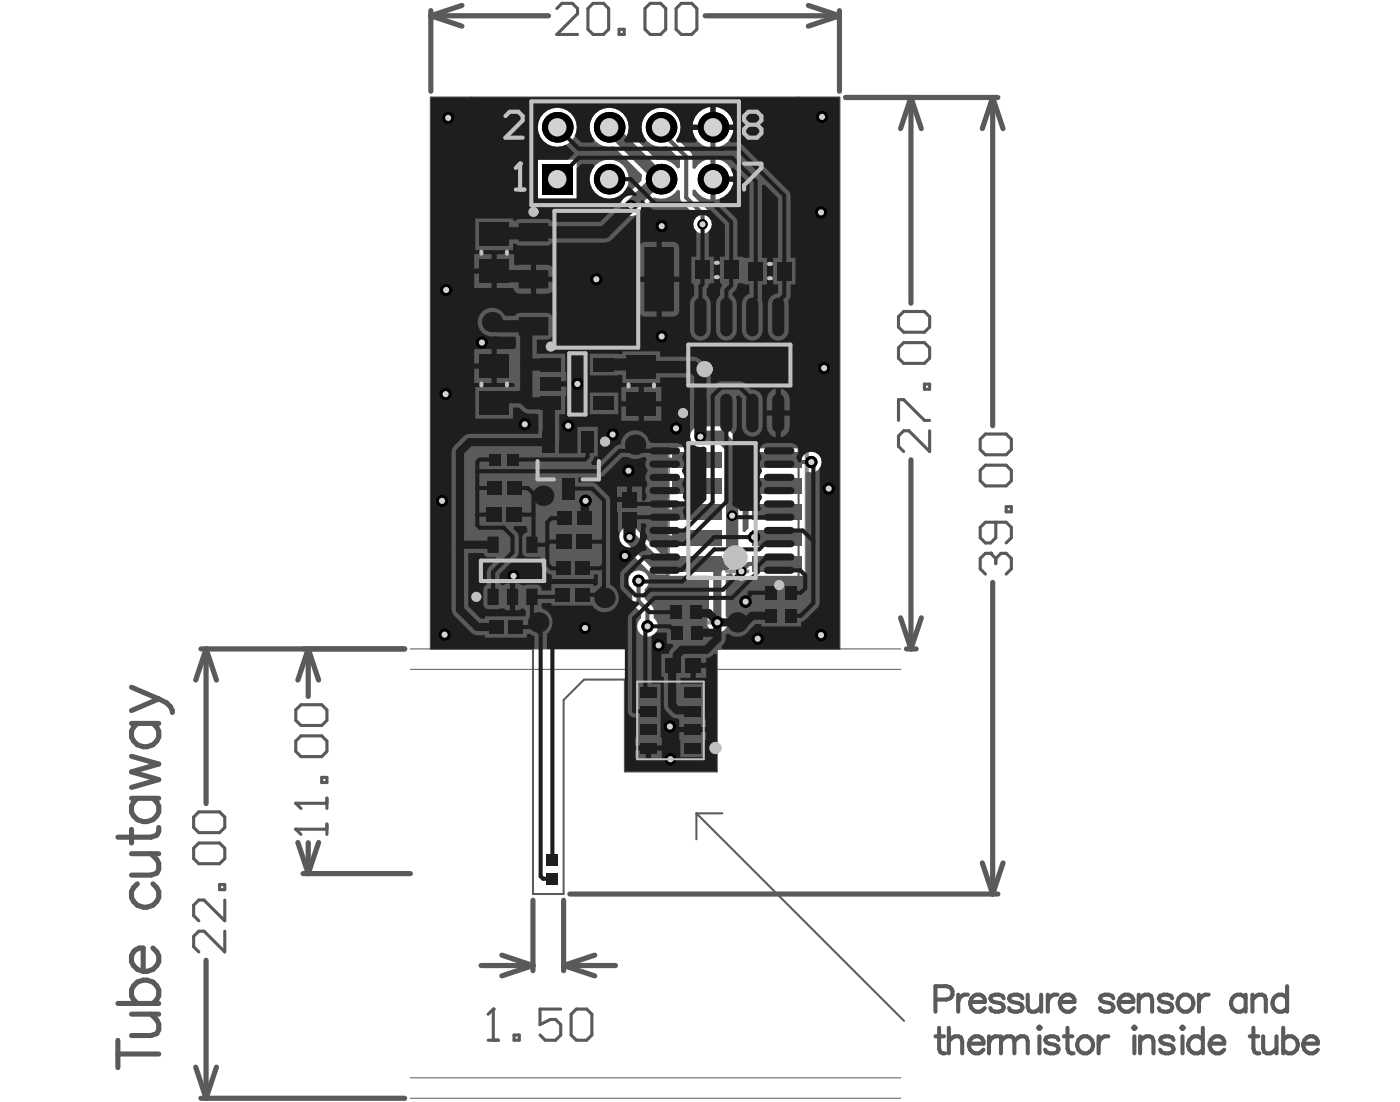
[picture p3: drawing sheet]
<svg xmlns="http://www.w3.org/2000/svg" width="228mm" height="180mm" viewBox="0 0 228 180" stroke-linecap="round" stroke-linejoin="round" font-family="sans-serif">
<g fill="none" stroke="#5a5a5a" stroke-width=".84">
<path d="M70.2 2.6l5.1 1.7M70.2 1.7v13.2M70.2 2.6h19.2M75.3 .9l-5.1 1.7M115 2.6h21.9M131.8 .9l5.1 1.7M136.9 2.6l-5.1 1.7M136.9 1.7v13.2M137.9 15.9h24.8M148.5 15.9l1.7 5.1M148.5 15.9l-1.7 5.1M148.5 15.9v33.5"/>
<path d="M161.8 15.9l1.7 5.1M161.8 15.9l-1.7 5.1M161.8 15.9v53.5M148.5 74.9v30.8M161.8 94.9v50.8M32.8 105.7h33.2M33.6 105.7v25.2M33.6 105.7l-1.7 5.1M33.6 105.7l1.7 5.1M50.3 105.7v7.8M50.3 105.7l1.6 5.1M50.3 105.7l-1.7 5.1"/>
<path d="M146.8 100.7l1.7 5M147.8 105.7h1.6M150.2 100.7l-1.7 5M48.6 137.3l1.7 5M50.3 137.3v5M51.9 137.3l-1.6 5M33.6 156.5v22.5M49.4 142.3h17.5M78.4 157.3h8.5M81.8 155.6l5.1 1.7M86.9 146.7v11.5M86.9 157.3l-5.1 1.7"/>
<path d="M91.9 146.7v11.5M91.9 157.3l5.1 1.7M91.9 157.3h8.4M92.9 145.7h69.8M97 155.6l-5.1 1.7M160.1 140.6l1.7 5.1M163.5 140.6l-1.7 5.1M31.9 173.9l1.7 5.1M32.8 179h33.2M35.3 173.9l-1.7 5.1"/>
</g>
<path d="M76.9 15.9v89.8M130.2 15.9v89.8M113.5 132.5v4.3M113.5 132.5h4.3M113.5 132.5l33.9 33.8" fill="none" stroke="#5a5a5a" stroke-width=".33"/>
<path d="M66.9 109.1h79.9M66.9 105.7h79.9M66.9 179h79.9M66.9 175.6h79.9" fill="none" stroke="#5a5a5a" stroke-width=".17"/>
<path d="M48.2 135.1h5.1M53.3 134.3v1.7" fill="none" stroke="#5a5a5a" stroke-width=".51"/>
<circle cx="48.2" cy="135.1" r=".25" fill="#5a5a5a"/>
<path d="M48.2 135.1l.9 .9M48.2 130.9h5.1M53.3 130v1.7" fill="none" stroke="#5a5a5a" stroke-width=".51"/>
<circle cx="48.2" cy="130.9" r=".25" fill="#5a5a5a"/>
<path d="M48.2 115.7l.9-.9h3.4l.8 .9v1.7l-.8 .8h-3.4l-.9-.8zM48.2 130.9l.9 .8M48.2 120.7l.9-.8h3.4l.8 .8v1.7l-.8 .9h-3.4l-.9-.9zM52.5 126.7h.8v.8h-.8zM79.6 169.5h1.7M80.4 164.4v5.1" fill="none" stroke="#5a5a5a" stroke-width=".51"/>
<circle cx="80.4" cy="164.4" r=".25" fill="#5a5a5a"/>
<path d="M147.3 50.8h3.4l.9 .8v1.7l-.9 .8h-3.4l-.8-.8v-1.7zM147.3 55.8h3.4l.9 .9v1.7l-.9 .8h-3.4l-.8-.8v-1.7zM146.5 68.5v-3.4h.8l3.4 3.4h.9M150.7 62.6h.9v.8h-.9zM151.6 70.2v3.4l-3.4-3.4h-.9l-.8 .8v1.7l.8 .9M161.5 90.2h-.8l-.9 .8v1.7l.9 .8M80.4 164.4l-.8 .9M83.8 168.6h.9v.9h-.9zM91.4 164.4h-3.4v2.6l1.7-.9h.9l.8 .9v1.6l-.8 .9h-1.7l-.9-.9M93.1 165.3l.9-.9h1.6l.9 .9v3.3l-.9 .9h-1.6l-.9-.9z" fill="none" stroke="#5a5a5a" stroke-width=".51"/>
<circle cx="161.5" cy="90.2" r=".25" fill="#5a5a5a"/>
<g fill="none" stroke="#5a5a5a" stroke-width=".51">
<path d="M90.8 1.4l.8-.9h1.7l.9 .9v.8l-3.4 3.4h3.4M95.9 1.4l.8-.9h1.7l.8 .9v3.4l-.8 .8h-1.7l-.8-.8zM100.9 4.8h.9v.8h-.9zM105.2 1.4l.8-.9h1.7l.8 .9v3.4l-.8 .8h-1.7l-.8-.8zM110.2 1.4l.9-.9h1.7l.8 .9v3.4l-.8 .8h-1.7l-.9-.8zM160.7 70.7h3.3l.9 .9v1.7l-.9 .8h-3.3l-.9-.8v-1.7zM160.7 75.8h3.3l.9 .8v1.7l-.9 .9h-3.3l-.9-.9v-1.7zM161.5 90.2l.8 .8M162.3 85.1v2.5l-.8 .9h-.8l-.9-.9v-1.7l.9-.8h3.3l.9 .8v1.7l-.9 .9M162.3 91v.9M162.3 91l.9-.8h.8l.9 .8v1.7l-.9 .8M164 82.6h.9v.8h-.9z"/>
<path d="M31.6 138.2l.8-.8h3.4l.8 .8v1.7l-.8 .8h-3.4l-.8-.8zM32.4 132.3h3.4l.8 .8v1.7l-.8 .9h-3.4l-.8-.9v-1.7zM35.8 144.1h.8v.9h-.8zM36.6 146.7v3.3l-3.3-3.3h-.9l-.8 .8v1.7l.8 .8M36.6 151.7v3.4l-3.3-3.4h-.9l-.8 .9v1.7l.8 .8"/>
</g>
<g fill="none" stroke="#5a5a5a" stroke-width=".66">
<path d="M152.5 162.9h1.8a1.09 1.09 0 0 0 1-1.1 1.09 1.09 0 0 0-1-1.1h-1.8v4.1M152.5 168.9h1.4M153.1 167.5v3.3l.2 .6 .4 .2h.4M154.7 169.7l.6-.6 .4-.2h.6l.4 .2 .2 .6v1.9M154.7 167.5v4.1M156.2 162.1v2.7M157.8 162.1a1.34 1.34 0 0 0-1.6 1.2M158 170.1a1.31 1.31 0 0 0 .7 1.4 1.31 1.31 0 0 0 1.6-.5M158.2 169.5a1.15 1.15 0 0 1 1.3-.7 1.15 1.15 0 0 1 .8 1.3h-2.3zM158.2 163.3a1.31 1.31 0 0 0 .8 1.4 1.31 1.31 0 0 0 1.6-.4M158.4 162.7a1.15 1.15 0 0 1 1.3-.6 1.15 1.15 0 0 1 .9 1.2h-2.4zM161.2 168.9v2.7"/>
<path d="M162.8 168.9a1.34 1.34 0 0 0-1.6 1.2M163.2 169.7l.6-.6 .4-.2h.6l.4 .2 .2 .6M163.2 168.9v2.7M163.6 162.7l-.2-.4-.6-.2h-.6l-.5 .2-.2 .4 .2 .4 1.7 .6 .2 .6-.2 .4-.6 .1h-.6l-.5-.1-.2-.4M165.4 169.7l.6-.6 .4-.2h.6l.4 .2 .2 .6v1.9M165.4 169.7v1.9M166.7 162.7l-.2-.4-.6-.2h-.6l-.6 .2-.2 .4 .2 .4 1.8 .6 .2 .6-.2 .4-.6 .1h-.6l-.6-.1-.2-.4M167.6 162.1v2l.2 .6 .4 .1h.5l.4-.1 .6-.6M169.5 167.3l.2 .2-.2 .2-.2-.2zM169.5 168.9v2.7M169.7 162.1v2.7M170.8 162.1v2.7"/>
<path d="M172.4 162.1a1.34 1.34 0 0 0-1.6 1.2M172.6 169.5l-.2-.4-.6-.2h-.6l-.6 .2-.2 .4 .2 .4 .4 .2 1 .1 .4 .2 .2 .4-.2 .6-.6 .2h-.6l-.6-.2-.2-.4M172.8 163.3a1.31 1.31 0 0 0 .8 1.4 1.31 1.31 0 0 0 1.6-.4M173 162.7a1.15 1.15 0 0 1 1.3-.6 1.15 1.15 0 0 1 .9 1.2h-2.4zM173.4 168.9h1.4M174 167.5v3.3l.2 .6 .4 .2h.4M175.8 169.5a1.35 1.35 0 0 1 1.9-.4 1.35 1.35 0 0 1 .3 1.9 1.35 1.35 0 0 1-1.9 .4 1.35 1.35 0 0 1-.3-1.9zM179.1 168.9v2.7M180.7 168.9a1.34 1.34 0 0 0-1.6 1.2M181.5 162.7l-.2-.4-.6-.2h-.6l-.6 .2-.2 .4 .2 .4 1.8 .6 .2 .6-.2 .4-.6 .1h-.6l-.6-.1-.2-.4M182.4 163.3a1.31 1.31 0 0 0 .8 1.4 1.31 1.31 0 0 0 1.6-.4M182.6 162.7a1.15 1.15 0 0 1 1.3-.6 1.15 1.15 0 0 1 .9 1.2h-2.4z"/>
<path d="M184.7 167.5l.2-.2 .2 .2-.2 .2zM184.9 168.9v2.7M185.7 162.9l.6-.6 .3-.2h.6l.4 .2 .2 .6v1.9M185.7 162.1v2.7M185.9 169.7l.6-.6 .4-.2h.6l.4 .2 .2 .6v1.9M185.9 168.9v2.7M191.1 162.7l-.2-.4-.6-.2h-.6l-.6 .2-.2 .4 .2 .4 1.8 .6 .2 .6-.2 .4-.6 .1h-.6l-.6-.1-.2-.4M191.3 169.5l-.2-.4-.6-.2h-.6l-.6 .2-.2 .4 .2 .4 .4 .2 1.4 .3 .2 .4-.2 .6-.6 .2h-.6l-.6-.2-.2-.4M192.2 162.7a1.35 1.35 0 0 1 1.9-.4 1.35 1.35 0 0 1 .3 2 1.35 1.35 0 0 1-1.9 .3 1.35 1.35 0 0 1-.3-1.9zM192.8 167.3l.2 .2-.2 .2-.2-.2zM192.8 168.9v2.7M195.5 162.1v2.7"/>
<path d="M196.1 169.5a1.35 1.35 0 0 0-1.9-.4 1.35 1.35 0 0 0-.3 1.9 1.26 1.26 0 0 0 2.2 0M196.1 167.5v4.1M197.1 162.1a1.34 1.34 0 0 0-1.6 1.2M197.2 170.1a1.31 1.31 0 0 0 .8 1.4 1.31 1.31 0 0 0 1.6-.5M197.4 169.5a1.15 1.15 0 0 1 1.3-.7 1.15 1.15 0 0 1 .9 1.3h-2.4zM203.1 162.7a1.35 1.35 0 0 0-1.9-.4 1.35 1.35 0 0 0-.3 2 1.26 1.26 0 0 0 2.2 0M203.1 162.1v2.7M203.8 168.9h1.3M204.2 162.9l.6-.6 .4-.2h.6l.4 .2 .2 .6v1.9M204.2 162.1v2.7M204.3 167.5v3.3l.2 .6 .4 .2h.4M205.9 168.9v1.9l.2 .6 .4 .2h.6l.4-.2 .6-.6"/>
<path d="M208.1 168.9v2.7M209.2 169.5a1.35 1.35 0 0 1 1.9-.4 1.35 1.35 0 0 1 .3 1.9 1.26 1.26 0 0 1-2.2 0M209.2 167.5v4.1M209.8 162.7a1.35 1.35 0 0 0-1.9-.4 1.35 1.35 0 0 0-.2 2 1.26 1.26 0 0 0 2.1 0M209.8 160.7v4.1M212.5 170.1a1.31 1.31 0 0 0 .8 1.4 1.31 1.31 0 0 0 1.6-.5M213.1 169.1a1.1 1.1 0 0 1 1.2-.1 1.1 1.1 0 0 1 .6 1.1h-2.4l.2-.6z"/>
</g>
<g fill="none" stroke="#5a5a5a" stroke-width=".83">
<path d="M21.4 117.9h4.5M21.4 112l4.5 1.9M22.4 117.9a2.08 2.08 0 0 0-.8 2.6 2.08 2.08 0 0 0 2.4 1.2 2.04 2.04 0 0 0 1.9-1.6 2.04 2.04 0 0 0-1-2.2M25.9 113.9l-4.5 1.9M25.9 113.9a2.56 2.56 0 0 1 2.2 2.2M21.4 135.1v2.3M21.4 139.1h4.5M21.4 130.1h4.5M21.4 123.2l4.5 1.3-4.5 1.3 4.5 1.2-4.5 1.3M22.4 130.1a2.08 2.08 0 0 0-.8 2.6 2.08 2.08 0 0 0 2.4 1.2 2.04 2.04 0 0 0 1.9-1.6 2.04 2.04 0 0 0-1-2.2M24.6 139.1l1 1 .3 .6v.9l-.3 .7-1 .3h-3.2M25.9 134.8v.7l-.3 .6-1 .3h-5.4"/>
<path d="M21.8 155.1l.3-.3 .6-.3h.6v3.8a2.07 2.07 0 0 1-1.5-3.2zM22.4 144a2.08 2.08 0 0 0-.8 2.6 2.08 2.08 0 0 0 2.4 1.2 2.04 2.04 0 0 0 1.9-1.5 2.04 2.04 0 0 0-1-2.3M24.9 154.5a2.08 2.08 0 0 1 .9 2.6 2.08 2.08 0 0 1-2.5 1.2M19.2 171.7h6.7M19.2 169.5v4.5M19.2 163.5h6.7M21.4 165.3h4.5M22.4 163.5a2.08 2.08 0 0 1-.8-2.6 2.08 2.08 0 0 1 2.4-1.2 2.04 2.04 0 0 1 1.9 1.6 2.04 2.04 0 0 1-1 2.2M24.6 165.3l1 .9 .3 .6v1l-.3 .6-1 .3h-3.2"/>
</g>
<path d="M70.2 15.9h66.7v89.8h-20v20h-15v-15h-6.7l-3.3 3.4v31.6h-5v-40h-16.7z" fill="none" stroke="#5a5a5a" stroke-width=".33"/>
<g fill="#d2d2d2">
<circle cx="117" cy="101.4" r=".5"/>
<circle cx="78.6" cy="55.8" r=".5"/>
<circle cx="85.6" cy="69.1" r=".5"/>
<circle cx="99.9" cy="70.8" r=".5"/>
<circle cx="110.2" cy="69.8" r=".5"/>
<circle cx="92.6" cy="69.4" r=".5"/>
<circle cx="114.2" cy="71.2" r=".5"/>
<circle cx="97.2" cy="45.5" r=".5"/>
<circle cx="107.9" cy="54.8" r=".5"/>
<circle cx="107.9" cy="36.9" r=".5"/>
<circle cx="114.5" cy="36.5" r=".5"/>
<circle cx="102.9" cy="33.5" r=".5"/>
<circle cx="119.4" cy="84" r=".5"/>
<circle cx="105.6" cy="102.1" r=".5"/>
<circle cx="104.1" cy="94.6" r=".5"/>
<circle cx="120.9" cy="93.1" r=".5"/>
<circle cx="121.6" cy="98" r=".5"/>
<circle cx="107.4" cy="105.2" r=".5"/>
<circle cx="109.2" cy="118.4" r=".5"/>
<circle cx="109.3" cy="123.7" r=".5"/>
<circle cx="123.5" cy="104.1" r=".5"/>
<circle cx="133.9" cy="103.5" r=".5"/>
<circle cx="135.1" cy="79.6" r=".5"/>
<circle cx="134.4" cy="60" r=".5"/>
<circle cx="133.9" cy="34.6" r=".5"/>
<circle cx="134" cy="19" r=".5"/>
<circle cx="73.1" cy="19.2" r=".5"/>
<circle cx="72.7" cy="47.3" r=".5"/>
<circle cx="72.7" cy="64.2" r=".5"/>
<circle cx="72.1" cy="81.6" r=".5"/>
<circle cx="72.5" cy="103.4" r=".5"/>
<circle cx="122.9" cy="87.5" r=".5"/>
<circle cx="94.1" cy="62.6" r=".5"/>
<circle cx="102.6" cy="87.5" r=".5"/>
<circle cx="95.4" cy="102.3" r=".5"/>
<circle cx="101.9" cy="90.6" r=".5"/>
<circle cx="102.5" cy="76.7" r=".5"/>
<circle cx="83.7" cy="93.8" r=".5"/>
<circle cx="95.5" cy="81.6" r=".5"/>
<circle cx="132.3" cy="75.3" r=".5"/>
</g>
<g fill="none" stroke="#8c8c8c" stroke-width=".66">
<path d="M83.5 40v5M88.8 40v5M79.9 42.1a1.5 1.5 0 0 1 1.6-.4 1.5 1.5 0 0 1 1 1.4h-2.9v-.5zM81 47.6h2.4l.2 2.1a1.78 1.78 0 0 0-2.6 0 1.78 1.78 0 0 0 .3 2.6 2.03 2.03 0 0 0 2.3-.2l.3-.5M82.5 43.1a1.57 1.57 0 0 1-1 1.7 1.57 1.57 0 0 1-1.9-.5M84.8 41.6v3.4M85.7 47.8a1.62 1.62 0 0 1 2.4 .7 4.1 4.1 0 0 1-.5 3.8 1.62 1.62 0 0 1-2.4-.7 4.1 4.1 0 0 1 .5-3.8zM87.4 41.6v2.4l-.2 .7-.5 .3h-.7l-.5-.3-.7-.7M88.8 42.4a1.62 1.62 0 0 1 2.3-.4 1.62 1.62 0 0 1 .3 2.3 1.51 1.51 0 0 1-2.6 0M89.8 50.4h4.3M93.4 41.9a1.67 1.67 0 0 1 2.4 .9 1.67 1.67 0 0 1-1.2 2.2 1.69 1.69 0 0 1-1.8-1.1 1.69 1.69 0 0 1 .6-2zM95 50.9h3.5l-2.3-3.3v5"/>
<path d="M96.3 55.9l.5-.5 .7-.2h1.7v4.9h-1.7a2.09 2.09 0 0 1-1.6-1.9v-1.1zM97.2 45v-5l1.9 5 2-5v5M100 56.8l1.4 3.3 1.5-3.3M100.4 47.8a1.62 1.62 0 0 1 2.4 .7 4.1 4.1 0 0 1-.5 3.8 1.62 1.62 0 0 1-2.4-.7 4.1 4.1 0 0 1 .5-3.8zM104.2 57.3a1.5 1.5 0 0 1 1.6-.4 1.5 1.5 0 0 1 1 1.3h-2.9v-.4zM104.5 50.4h4.2M105.4 41.6a1.61 1.61 0 0 1 1.9 1.5M106.8 58.2a1.57 1.57 0 0 1-1 1.8 1.57 1.57 0 0 1-1.9-.6M107.3 41.6v3.4M109.1 41.9a1.67 1.67 0 0 1 2.4 .9 1.67 1.67 0 0 1-1.2 2.2 1.69 1.69 0 0 1-1.8-1.1 1.69 1.69 0 0 1 .6-2zM109.6 57.5l-1.7 2.6M110.6 47.8a1.62 1.62 0 0 1 2.4 .7 4.1 4.1 0 0 1-.5 3.8 1.62 1.62 0 0 1-2.4-.7 4.1 4.1 0 0 1 .5-3.8z"/>
<path d="M111.2 57.5h-2.1l-.7-.2a1.15 1.15 0 0 1 0-1.9l.7-.2h2.1v4.9M112.6 42.4l.2-.5 .7-.3h.7l.7 .3 .3 .5-.3 .4-2.1 .7-.2 .8 .2 .4 .7 .3h.7l.7-.3 .3-.4M117.4 48.8a1.24 1.24 0 0 0-.9-1.2h-1a1.22 1.22 0 0 0-.7 1.9l.5 .7 2.3 2.4h-3.3M119.1 42.6l-.7-.7-.5-.3h-.7l-.5 .3-.2 .7v2.4M119.1 41.6v3.4M119.5 47.8a1.62 1.62 0 0 1 2.4 .7 4.1 4.1 0 0 1-.5 3.8 1.62 1.62 0 0 1-2.4-.7 4.1 4.1 0 0 1 .5-3.8zM120.4 42.1a1.5 1.5 0 0 1 1.6-.4 1.5 1.5 0 0 1 1 1.4h-2.8v-.5zM123 43.1a1.57 1.57 0 0 1-.9 1.7 1.57 1.57 0 0 1-1.9-.5M124.1 40.7a2.19 2.19 0 0 1 3.4 0 1.27 1.27 0 0 1-1 1.4l-1.4 .5a1.35 1.35 0 0 0-1 1.7 2.2 2.2 0 0 0 3.4 0M126.3 48.8a1.24 1.24 0 0 0-1-1.2h-.9a1.22 1.22 0 0 0-.7 1.9l.5 .7 2.3 2.4h-3.3M108.9 65.5h22.6v35.9h-22.6zM118.5 73.8h3.4"/>
<path d="M118.5 93.1h3.4"/>
</g>
<circle cx="113.5" cy="95.1" r=".42" fill="none" stroke="#8c8c8c" stroke-width=".83"/>
<path d="M70.2 15.9h66.7v89.8h-20v20h-15v-20h-31.7zM116.7 17.4v2.9h2.9a3.2 3.2 0 0 0-2.9-2.9zM113.9 18.4l-.6 .7-.4 1.2h2.9v-2.9l-1.2 .4zM87.7 20.7a3.2 3.2 0 0 0 6.3 0 3.2 3.2 0 0 0-6.3 0zM116.7 21.2v2.9a3.2 3.2 0 0 0 2.9-2.9zM112.9 21.2a3.2 3.2 0 0 0 2.9 2.9v-2.9zM97.1 18.5a3.2 3.2 0 0 0-.6 3.8 3.2 3.2 0 0 0 3.5 1.5l4.7 4.7-.1 .9-2.9 2.9a1.7 1.7 0 0 0 0 2.4 1.7 1.7 0 0 0 2.4 0l2.6-2.5a3.1 3.1 0 0 0 3.7-1.3l.5 .2v1.5l2.4 2.5 .2 .4a1.52 1.52 0 0 0 0 2.1 1.52 1.52 0 0 0 2.1 0 1.52 1.52 0 0 0 0-2.2l-.1-.9-.2-.4-2.4-2.3v-.8l.4-.1a3.3 3.3 0 0 0 2.5 1.6v-6.6a3.2 3.2 0 0 0-2.5 1.6l-.4-.1-.1-2.3-2.4-2.5a3.2 3.2 0 0 0-1.7-4.9 3.2 3.2 0 0 0-4.1 3 3.2 3.2 0 0 0 4.1 3.1l2.2 2.2v1.3l-.5 .2a3.1 3.1 0 0 0-3.3-1.4l-4.7-4.7a3.2 3.2 0 0 0-1.5-3.5 3.2 3.2 0 0 0-3.8 .6zM116.7 25.9v2.9h2.9a3.2 3.2 0 0 0-2.9-2.9zM87.7 26v6.4h6.3v-6.4zM96.1 29.2a3.2 3.2 0 0 0 6.4 0 3.2 3.2 0 0 0-6.4 0zM116.7 29.6v2.9a3.2 3.2 0 0 0 2.9-2.9zM108.9 72.9v1.7h4.8v.8h-4.8v1.7l.1 .2v3.7l-.1 .3v1.7h4.8v.9h-4.8v3.3h4.8v.9h-4.8v2.1h-1.2l-3.9-3.9a1.7 1.7 0 0 0-2.4 0 1.7 1.7 0 0 0 0 2.4l4.4 4.4 .6 .4 .6 .1h2v.2h6.6v6.7a1.68 1.68 0 0 0 1.4 2.6 1.68 1.68 0 0 0 1.3-2.6v-6.7l.1-.2 .6-.2 .4 .1a1.49 1.49 0 0 0 1.3 1.1 1.49 1.49 0 0 0 1.5-.8h9.2v-16.9h.4a1.68 1.68 0 0 0 2.2-1.6 1.68 1.68 0 0 0-2.2-1.6l-.4-.3v-.3h-9.4v13l-.5 .6-.4-.1v-13.6l-.2-.6-.3-.6-1.9-1.8-.6-.4-.6-.1h-3.3a1.68 1.68 0 0 0-1.6 1.1 1.68 1.68 0 0 0 .5 1.9l-.1 .4zM102.9 93.4a1.66 1.66 0 0 0 .2 2.6l.1 2.4 1.3 1.4v1a1.68 1.68 0 0 0-.2 2.4 1.68 1.68 0 0 0 2.5 0 1.68 1.68 0 0 0-.2-2.5l-.1-1.7-1.4-1.4v-1.6a1.68 1.68 0 0 0 .3-2.5 1.68 1.68 0 0 0-2.5-.1z" fill="#5a5a5a"/>
<path d="M107.8 20.7v.7l4.1 4.1v6.7l2.6 2.7v1.6M126.7 75l.3 .3h5.3M104.1 94.6v3.4l1.4 1.4 .1 2.7M122.9 87.5h3.6M126.5 87.5h.1M126.5 87.5l.2 .2M126.7 91.9h-4.6l-1.2 1.2" fill="none" stroke="#5a5a5a" stroke-width=".66"/>
<path d="M99.3 20.7l8.5 8.5h-.6l-4.3 4.3M114.2 71.2h3.3l1.9 1.8v17.8l-1.2 1.1h-11.2l-4.4-4.4M113.7 91.9h.1" fill="none" stroke="#5a5a5a" stroke-width="2"/>
<path d="M116.4 91.9l.6 .6v8.8" fill="none" stroke="#5a5a5a" stroke-width="1.3"/>
<circle cx="117" cy="101.4" r="1" fill="#000"/>
<circle cx="117" cy="101.4" r=".5" fill="#d2d2d2"/>
<circle cx="78.6" cy="55.8" r="1" fill="#000"/>
<circle cx="78.6" cy="55.8" r=".5" fill="#d2d2d2"/>
<circle cx="85.6" cy="69.1" r="1" fill="#000"/>
<circle cx="85.6" cy="69.1" r=".5" fill="#d2d2d2"/>
<circle cx="99.9" cy="70.8" r="1" fill="#000"/>
<circle cx="99.9" cy="70.8" r=".5" fill="#d2d2d2"/>
<circle cx="110.2" cy="69.8" r="1" fill="#000"/>
<circle cx="110.2" cy="69.8" r=".5" fill="#d2d2d2"/>
<circle cx="92.6" cy="69.4" r="1" fill="#000"/>
<circle cx="92.6" cy="69.4" r=".5" fill="#d2d2d2"/>
<circle cx="114.2" cy="71.2" r=".83" fill="#000"/>
<circle cx="114.2" cy="71.2" r=".5" fill="#d2d2d2"/>
<circle cx="97.2" cy="45.5" r="1" fill="#000"/>
<circle cx="97.2" cy="45.5" r=".5" fill="#d2d2d2"/>
<circle cx="107.9" cy="54.8" r="1" fill="#000"/>
<circle cx="107.9" cy="54.8" r=".5" fill="#d2d2d2"/>
<circle cx="107.9" cy="36.9" r="1" fill="#000"/>
<circle cx="107.9" cy="36.9" r=".5" fill="#d2d2d2"/>
<circle cx="114.5" cy="36.5" r=".83" fill="#000"/>
<circle cx="114.5" cy="36.5" r=".5" fill="#d2d2d2"/>
<circle cx="102.9" cy="33.5" r=".83" fill="#000"/>
<circle cx="102.9" cy="33.5" r=".5" fill="#d2d2d2"/>
<circle cx="119.4" cy="84" r=".83" fill="#000"/>
<circle cx="119.4" cy="84" r=".5" fill="#d2d2d2"/>
<circle cx="105.6" cy="102.1" r="1" fill="#000"/>
<circle cx="105.6" cy="102.1" r=".5" fill="#d2d2d2"/>
<circle cx="104.1" cy="94.6" r="1" fill="#000"/>
<circle cx="104.1" cy="94.6" r=".5" fill="#d2d2d2"/>
<circle cx="120.9" cy="93.1" r=".83" fill="#000"/>
<circle cx="120.9" cy="93.1" r=".5" fill="#d2d2d2"/>
<circle cx="121.6" cy="98" r="1" fill="#000"/>
<circle cx="121.6" cy="98" r=".5" fill="#d2d2d2"/>
<circle cx="107.4" cy="105.2" r="1" fill="#000"/>
<circle cx="107.4" cy="105.2" r=".5" fill="#d2d2d2"/>
<circle cx="109.2" cy="118.4" r="1" fill="#000"/>
<circle cx="109.2" cy="118.4" r=".5" fill="#d2d2d2"/>
<circle cx="109.3" cy="123.7" r="1" fill="#000"/>
<circle cx="109.3" cy="123.7" r=".5" fill="#d2d2d2"/>
<circle cx="123.5" cy="104.1" r="1" fill="#000"/>
<circle cx="123.5" cy="104.1" r=".5" fill="#d2d2d2"/>
<circle cx="133.9" cy="103.5" r="1" fill="#000"/>
<circle cx="133.9" cy="103.5" r=".5" fill="#d2d2d2"/>
<circle cx="135.1" cy="79.6" r="1" fill="#000"/>
<circle cx="135.1" cy="79.6" r=".5" fill="#d2d2d2"/>
<circle cx="134.4" cy="60" r="1" fill="#000"/>
<circle cx="134.4" cy="60" r=".5" fill="#d2d2d2"/>
<circle cx="133.9" cy="34.6" r="1" fill="#000"/>
<circle cx="133.9" cy="34.6" r=".5" fill="#d2d2d2"/>
<circle cx="134" cy="19" r="1" fill="#000"/>
<circle cx="134" cy="19" r=".5" fill="#d2d2d2"/>
<circle cx="73.1" cy="19.2" r="1" fill="#000"/>
<circle cx="73.1" cy="19.2" r=".5" fill="#d2d2d2"/>
<circle cx="72.7" cy="47.3" r="1" fill="#000"/>
<circle cx="72.7" cy="47.3" r=".5" fill="#d2d2d2"/>
<circle cx="72.7" cy="64.2" r="1" fill="#000"/>
<circle cx="72.7" cy="64.2" r=".5" fill="#d2d2d2"/>
<circle cx="72.1" cy="81.6" r="1" fill="#000"/>
<circle cx="72.1" cy="81.6" r=".5" fill="#d2d2d2"/>
<circle cx="72.5" cy="103.4" r="1" fill="#000"/>
<circle cx="72.5" cy="103.4" r=".5" fill="#d2d2d2"/>
<circle cx="122.9" cy="87.5" r="1" fill="#000"/>
<circle cx="122.9" cy="87.5" r=".5" fill="#d2d2d2"/>
<circle cx="94.1" cy="62.6" r="1" fill="#000"/>
<circle cx="94.1" cy="62.6" r=".5" fill="#d2d2d2"/>
<circle cx="102.6" cy="87.5" r=".83" fill="#000"/>
<circle cx="102.6" cy="87.5" r=".5" fill="#d2d2d2"/>
<circle cx="95.4" cy="102.3" r="1" fill="#000"/>
<circle cx="95.4" cy="102.3" r=".5" fill="#d2d2d2"/>
<circle cx="101.9" cy="90.6" r="1" fill="#000"/>
<circle cx="101.9" cy="90.6" r=".5" fill="#d2d2d2"/>
<circle cx="102.5" cy="76.7" r="1" fill="#000"/>
<circle cx="102.5" cy="76.7" r=".5" fill="#d2d2d2"/>
<circle cx="83.7" cy="93.8" r="1" fill="#000"/>
<circle cx="83.7" cy="93.8" r=".5" fill="#d2d2d2"/>
<circle cx="95.5" cy="81.6" r="1" fill="#000"/>
<circle cx="95.5" cy="81.6" r=".5" fill="#d2d2d2"/>
<circle cx="132.3" cy="75.3" r="1" fill="#000"/>
<circle cx="132.3" cy="75.3" r=".5" fill="#d2d2d2"/>
<circle cx="90.9" cy="20.7" r="2.49" fill="#000"/>
<circle cx="90.9" cy="20.7" r="1.5" fill="#d2d2d2"/>
<circle cx="107.8" cy="20.7" r="2.49" fill="#000"/>
<circle cx="107.8" cy="20.7" r="1.5" fill="#d2d2d2"/>
<circle cx="116.2" cy="20.7" r="2.49" fill="#000"/>
<circle cx="116.2" cy="20.7" r="1.5" fill="#d2d2d2"/>
<path d="M88.4 26.7h5v5h-5z" fill-rule="evenodd" fill="#000"/>
<circle cx="90.9" cy="29.2" r="1.5" fill="#d2d2d2"/>
<circle cx="107.8" cy="29.2" r="2.49" fill="#000"/>
<circle cx="107.8" cy="29.2" r="1.5" fill="#d2d2d2"/>
<circle cx="116.2" cy="29.2" r="2.49" fill="#000"/>
<circle cx="116.2" cy="29.2" r="1.5" fill="#d2d2d2"/>
<circle cx="99.3" cy="20.7" r="2.49" fill="#000"/>
<circle cx="99.3" cy="20.7" r="1.5" fill="#d2d2d2"/>
<circle cx="99.3" cy="29.2" r="2.49" fill="#000"/>
<circle cx="99.3" cy="29.2" r="1.5" fill="#d2d2d2"/>
<g fill="#5a5a5a">
<path d="M109.7 86.4h8v2.5h-8z" fill-rule="evenodd"/>
<path d="M109.7 82.2h8v2.5h-8z" fill-rule="evenodd"/>
<path d="M109.7 73.7h8v2.6h-8z" fill-rule="evenodd"/>
<path d="M109.7 90.6h8v2.6h-8z" fill-rule="evenodd"/>
<path d="M109.7 78h8v2.5h-8z" fill-rule="evenodd"/>
<path d="M122.7 86.4h8v2.5h-8z" fill-rule="evenodd"/>
<path d="M122.7 82.2h8v2.5h-8z" fill-rule="evenodd"/>
<path d="M122.7 73.7h8v2.6h-8z" fill-rule="evenodd"/>
<path d="M122.7 90.6h8v2.6h-8z" fill-rule="evenodd"/>
<path d="M122.7 78h8v2.5h-8z" fill-rule="evenodd"/>
</g>
<g fill="#1e1e1e">
<path d="M76.3 90.1h2.5a.81 .81 0 0 0 .8 .7h1.2l.1 .4-1.4 1.6-.1 2.5a.82 .82 0 0 0-.6 .8v2.3a.85 .85 0 0 0 .8 .9h1.5a1.19 1.19 0 0 1 1.3 .1l.7 .1v-4.4h-.7l-.3 .3h-.3l-.4-.4v-1.4l3.1-3.2 .1-3-.3-.7-.6-.6 .1-.4h2l.2 .4v.7a.84 .84 0 0 0-.9 .8v2.3a.85 .85 0 0 0 .9 .9l1.8-.1 .4 .3a2.22 2.22 0 0 0 1.7 2.6l.1 .7h6.8v-.7h.6v1.6l-.3 .3-.4-.2v-.1h-6.8v1h-1.6a.87 .87 0 0 0-.8-1h-1.5a1.19 1.19 0 0 1-1.3-.1h-.7v4.4l.7-.1 .3-.3h.3l.4 .4-.1 .9h-6.5v.4h-.7l-2.1-2z"/>
<path d="M116.2 28.8h3.4l-.4-1.3 .3-.2 2.7 2.7v12l-2-.2-.1-6-2.8-3 .1-.5a3.2 3.2 0 0 0 2.2-2.7h-3.4z"/>
<path d="M94.3 77.8l3.8-.1 3.4-3.2h.8a2.32 2.32 0 0 0 2.4 0h.5l.2 .4a1.22 1.22 0 0 0 .2 1.6v.4a1.24 1.24 0 0 0-.1 1.7v.5a1.17 1.17 0 0 0-.1 1.5v.5l-.3 .5h-.4v-2.3h-1.6v2.1h-.5v.4h-2v1.7h.2v3.1h.1a2.09 2.09 0 0 0 1.1 2.5 1.7 1.7 0 0 0 2.3-1.6v-.9h.2v-1.3h.7l.2 .4a1.18 1.18 0 0 0 .1 1.5v.6a1.18 1.18 0 0 0-.1 1.5l-.2 .4-.5 .1-.4 .2-2.9 3a3.5 3.5 0 0 0-.2 2.9l1.7 1.8 .3 .2 .9 .1 .1 .4-1.5 1.6-.3 .7v15.2a1.08 1.08 0 0 0 1.3 1v3.3h-.2v1.3h4.4v-1.3h-.2v-8.8h-1.5v-7.8l.7-.5h1.8v1.8h.9l.2 .4-.7 .9-.1 .3h-1.2v3.8h.4v4.6a3 3 0 0 0 2.5 2.3v1.3h4.4v-1.3h-.2v-5.8h-4v-1h1.7v-2h.4v-.4h2.1l.1-.8 .5-.1 .8-.6 .4 .1v19.1h-15v-20h-12.7v-2.4a2.32 2.32 0 0 0-.7-4.1 .92 .92 0 0 1-.2-.9h1.6v.4h6.7a2.34 2.34 0 0 0 3.7 .3 2.34 2.34 0 0 0-.8-3.7l-.1-14.2-2.5-2.4-2.6-.1zM100.6 79.3v1.7h1.6v-1.7zM113.4 108.8v1.6h1.7v-1.6zM110.7 119.3v1.3h.2v2.8h4v-2.8h.2v-1.3zM106.1 122.3v1.3h1.8v-1.3zM103.5 122.3v1.3h1.8v-1.3z"/>
<path d="M70.2 15.9h66.7v89.8h-19.1l-.2-.4a1.84 1.84 0 0 0 .7-1.9l.4-.2a2.31 2.31 0 0 0 3.6-.7l.9-.8h.9v.4h6.5v-.8l.6-.2 2.4-2.5v-22.3a1.69 1.69 0 0 0-.8-2.6 1.69 1.69 0 0 0-2.2 1.6l-.4 .1-.1-.3a.83 .83 0 0 1 0-1.2 1.27 1.27 0 0 0-1.2-1.7h-3.8a1.26 1.26 0 0 0-1.1 .7 1.26 1.26 0 0 0 .1 1.4v.5a1.24 1.24 0 0 0 .1 1.7v.4a1.24 1.24 0 0 0-.1 1.7v.5a1.24 1.24 0 0 0 .1 1.7v.4a1.22 1.22 0 0 0-.1 1.6l-.2 .5h-3.2l-.2-.4-.5-.3a.59 .59 0 0 1-.6-.8v-11l.6-.7 .1-.6v-4.4l-.1-.5 .5-.2 .5 .5v4.6a1.7 1.7 0 0 0 1.7 1.7 1.7 1.7 0 0 0 1.6-1.7v-4.4a1.66 1.66 0 0 0-1.9-1.6l-1-1.1-.7-.3h-3.1l-.8 .3-.5 .6-.4-.2a3.9 3.9 0 0 0-2.9-4.7h-5.4v-.9h-6.1v.5l-5.4-.1v3.6l5.4-.1v1.3h6.1v-.9h4.7l.2 .2v9.5a1.68 1.68 0 0 0 2.2 1.5l.5 .3v8.4l-3.3 3.3-.4-.2-.1-.9-.1-.5 .4-.6h-3.3v-.8h3.3l-.4-.6 .1-.5a1.17 1.17 0 0 0-.1-1.5v-.5a1.24 1.24 0 0 0-.1-1.7v-.4a1.24 1.24 0 0 0 .1-1.7v-.5a1.26 1.26 0 0 0 .1-1.4 1.26 1.26 0 0 0-1.1-.7h-4l-.5-.3a2.35 2.35 0 0 0-2.5-1.8 2.35 2.35 0 0 0-2.1 2.3l-.5 .1-.4 .2-3 3.1h-.8l-.1-.5a1.13 1.13 0 0 0 .4-.9h.7v-4.9h-3.4v4.4h-3l.1-6.4h.9v-3h.2v-1.5h-2.5v-.9h2.5v-1.5h-.2v-3h-4.6v-2.3h1.7a.85 .85 0 0 0 .9-.8v-2.7a.85 .85 0 0 0-.9-.8h-4.5h-.3l-.4 .5h-1.7a2.35 2.35 0 0 0-3-1.2 2.35 2.35 0 0 0-1.3 2.9 2.35 2.35 0 0 0 2.8 1.6l3.2 .1 .1 .2v1.5l-.3 .3h-2.8v5.5h2.7l.2 .4v.2l-6.4 .1v5.1h6.1v-1.8h1a2.61 2.61 0 0 0 2.9 1l.3 .1v3.2h-11.2l-.6 .1-.4 .3-1.6 1.6-.3 .4-.1 .5v25.7l.1 .6 .3 .4 2.9 2.8 .4 .3 .5 .1h1.3v.4h6.8v-.5l.4-.2 .8 .5v2h-16.9zM116.7 17.4v2.9h2.9a3.2 3.2 0 0 0-2.9-2.9zM113.9 18.4l-.6 .7-.4 1.2h2.9v-2.9l-1.2 .4zM88.6 18.5a3.2 3.2 0 0 0-.3 4.1 3.2 3.2 0 0 0 4 1l1.3 1.4-1 1h-4.9v6.4h6.3v-4.9l.8-.8h1.9l.2 .4a3.2 3.2 0 0 0 .7 4.8 3.2 3.2 0 0 0 4.6-1.3l.5-.1 1.2 1.2-.3 .3a1.65 1.65 0 0 0-1.9 .3l-3.9 3.9h-7.8l-.4-.5h-.4h-4.5h-.3l-.3 .3-.5-.1v-.3h-6.1v5.2h6.1v-1.1h.5l.3 .3h.3h4.5h.4l.4-.5h8.6l.6-.1 .6-.4 4.3-4.3a1.64 1.64 0 0 0 .3-1.9l.3-.3 1.4 1.4 .7 .3h9l2.4 2.4v5.2h-.8v4.4h.2l.1 .3a1.58 1.58 0 0 0-.3 1.7l-.5 .6-.2 .7v4.3a1.7 1.7 0 0 0 1.7 1.7 1.7 1.7 0 0 0 1.7-1.7v-4.3l-.1-.7-.6-.6v-.5a2.04 2.04 0 0 0 .9-1.5l1.9 .1v1.6a1.62 1.62 0 0 0-1.2 1.6v4.3a1.7 1.7 0 0 0 1.7 1.7 1.7 1.7 0 0 0 1.6-1.7v-4.3l-.1-.7v-2.5h.8v-4.3h-.8v-11.8l.4-.2 2.2 2.3v9.7h-.8v4.3h.8v1.4a1.95 1.95 0 0 0-1.6 1.8v4.3a1.7 1.7 0 0 0 1.7 1.7 1.7 1.7 0 0 0 1.7-1.7v-4.3l-.1-.5 .3-.5 .1-.3v-1.9h.8v-4.3h-.8l-.1-10.5-7.9-8-.7-.3h-1.1l-.2-.4 .6-1.2 .1-.4h-6.7l.4 1.2 .3 .4-.2 .4h-3l-.2-.4a3.2 3.2 0 0 0-.2-4.4 3.2 3.2 0 0 0-4.4 0 3.2 3.2 0 0 0-.2 4.4l-.2 .4h-3.3l-.2-.4a3.2 3.2 0 0 0-.2-4.4 3.2 3.2 0 0 0-4.4 0 3.2 3.2 0 0 0-.2 4.4l-.2 .4h-1.9l-1.1-1.1a3.2 3.2 0 0 0-1-4 3.2 3.2 0 0 0-4.1 .4zM77.3 41.4v2.3h2.8v-2.3zM107.9 39.4v5.7h2.8v-4.7a1.04 1.04 0 0 0-1-1zM87.4 43.1v2h2.9v-.9a1.03 1.03 0 0 0-1.1-1.1zM104.5 39.7l-.3 .7v4.7h2.8v-5.7h-1.8zM77.3 44.6v2.3h2.8v-2.3zM87.4 45.9v2h1.8a1.03 1.03 0 0 0 1.1-1.1v-.9zM81 41.4v5.5h2.7a1 1 0 0 0 1 1h1.9v-4.8h-1.9l-.5 .2-.4-.3v-1.6zM107.9 45.9v5.7h1.8a1.04 1.04 0 0 0 1-1v-4.7zM104.2 45.9v4.7a1.04 1.04 0 0 0 1 1h1.8v-5.7zM113.5 35.5a1.51 1.51 0 0 0 0 2.2v4.1h-.8v4.4h.2l.3 .4v1.6l-.6 .6-.1 .7v4.3a1.7 1.7 0 0 0 1.7 1.7 1.7 1.7 0 0 0 1.7-1.7v-4.3l-.1-.7-.6-.6v-1.1l.3-.4 .1-.4 .3-.1h.5v-4.4h-.8v-4.1a1.52 1.52 0 0 0 0-2.2 1.52 1.52 0 0 0-2.1 0zM77.3 56.9v2.3h2.8v-2.3zM77.3 60.1v2.3h2.8v-2.3zM105 63v2.4h2.8v-2.4zM101.3 63v2.4h2.8v-2.4zM127.3 63.3v3.6h1.5v-1.8a1.79 1.79 0 0 0-1.5-1.8zM125.6 63.8l-.5 .6-.1 .7v1.8h1.5v-3.6l-.3 .1zM96.1 64v3.5h4.7v-3.5zM105 66.2v2.4h2.8v-2.4zM101.3 66.2v2.4h2.8v-2.4zM127.3 67.7v3.6a1.79 1.79 0 0 0 1.5-1.8v-1.8zM125 67.7v1.8a1.79 1.79 0 0 0 1.5 1.8v-3.6z"/>
</g>
<path d="M75 88.7l.1 .1M95.5 81.6l-.2 .1v2.6l-.1 .1M77.8 102.2h3.1M112.7 115.7l.2 .2M113.7 103.1l-.1 .1" fill="none" stroke="#1e1e1e" stroke-width="1.3"/>
<g fill="none" stroke="#1e1e1e" stroke-width=".66">
<path d="M90.9 20.7l3.5 3.5M94.4 25.7l-3.5 3.5M99.3 29.2h3.5M114.5 46.3l-.3 .4v5M80.6 74.9h-2.4l-.4 .4v1.6l.2-.1M95.8 74.5l-.4 .4M101 73.5l-3.3 3.3M77.7 83.9h2.9M80.4 93.2v4.1M83.6 87.4v2.6M87 80.4v3.4l-3.1 .1M89.2 88.3v3.6"/>
<path d="M89.5 88.3l-.5 .5h-2.3l.3-.3M91.7 96.9l-.3 .4M98.2 88.3l.3 .3v3.5M98.5 95.6l-1.4 1.3M102.1 93.7v1.8M103 84.3l-.4 .4M104.1 94.6l.3 .2M105 97h.1M105 90.8h3.4M105.9 96.1l-.9 .9M106.7 97.4l-1.6 1.6M84.1 102.2h3"/>
<path d="M86.7 101.8l1.4 1.4M105.6 102.1h3.6M105.9 101.7l-.7 .7M88.1 142.8l.4 .4"/>
</g>
<path d="M85.1 64.6l-.1 .1M114.2 67.3v3.9" fill="none" stroke="#1e1e1e" stroke-width="2"/>
<circle cx="114.5" cy="44" r=".33" fill="#1e1e1e"/>
<path d="M122.6 100.3l-1.1 1.1" fill="none" stroke="#1e1e1e" stroke-width="1.3"/>
<path d="M119.2 46.5l-.8 .8v4.4M123.2 48.6l-.5 .5v2.6M117.6 63.1h3.1l2 2M119.4 84l.2 .3M122.2 96.6v.4l-.6 .7v.3" fill="none" stroke="#1e1e1e" stroke-width=".66"/>
<circle cx="123.2" cy="44.2" r=".33" fill="#1e1e1e"/>
<path d="M119.4 25.7l3.8 3.8M120.2 24.2h-2.5" fill="none" stroke="#1e1e1e" stroke-width=".66"/>
<circle cx="129" cy="100.3" r=".33" fill="#1e1e1e"/>
<path d="M127.9 48.2l-1 .9v2.6M77.8 76.9v2.6h2.8M132.3 75.3l.3 .3M77.8 85.6l.4 .4h3.9M124.5 91.3h.1M127 90.8h-1.9l-.6 .5M127 88.6l-.1 .1h-2.3M130.9 86.4l1.7 1.8M131.3 93.7v2.1" fill="none" stroke="#1e1e1e" stroke-width=".66"/>
<path d="M75 88.7v10.6" fill="none" stroke="#1e1e1e" stroke-width="1.3"/>
<circle cx="77.8" cy="79.5" r=".33" fill="#1e1e1e"/>
<path d="M102.9 33.5l-4.3 4.3h-11.6l-.2 .2h-6.1l-.1 .2M80.2 52.5h.4l.7 .7h5.7M80.6 44.2l.8 .8h5.1l.5 .5M85.8 59.4h4M86.3 53.2l-.5 .5v11.5M98.5 59.4h5.4l.1 .2h1.1M104.5 59.8h8.5l1.2 1.2v6.3M85 64.7h-3.5l-.9 .9M85.1 64.6l1.2 1.1h3.5M89.6 65.7l-.1 .1v6.2M102.6 84.7v2.8" fill="none" stroke="#1e1e1e" stroke-width="2"/>
<g fill="none" stroke="#1e1e1e" stroke-width=".66">
<path d="M94.4 25.7h25M94.4 24.2h23.3M102.8 29.2l4 4h9.4l3 3v10.3M114.5 36.5v9.8M120.2 24.2l7.7 7.7v16.3M123.2 29.5v19.1M77.8 79.5v6.1M78 76.8h19.7M83.6 74.9h11.8M83.8 79.5h2.3l.9 .9M92.6 79.6h4l1.9 1.9v7.1M95.8 72v2.5"/>
<path d="M101 73.5h7.4M117.6 63.1l-1.4 1.4v17.3l-4.6 4.6h-3.2M118.4 67.3v14.5l-6.8 6.8h-3.2M122.7 65.1v2.2M132.6 75.6v22.7l-2.1 2h-1.5M82.1 86l1.5 1.4M83.6 90l-3.2 3.2M87 83.8v4.7M89.2 91.9l.7 .7h1.9M89.5 88.3h2.4M91.4 97.3h-4.7v4.5M92.1 84.4h-2.2l-.7 .7v3.2"/>
<path d="M94.9 96.9h2.2M95 92.6h2.9l.6-.5v3.5M95.2 88.3h3M102.1 95.5l1.5 1.5h1.4M102.6 81.4l.7 .7h5.1M103 84.3h5.4M105 90.8l-2.9 2.9M110.2 99.7h-4.3l-.8-.7-1.7 1.7v15.2h2.3M119.6 84.3h7.4M120.9 93.1l-3 3h-12M122.2 96.6h3.5M122.9 87.5h-6.5l-5.3 5.3h-2.6l-.1 .1"/>
<path d="M124.5 91.3l-1 1v.9l-4.2 4.2h-12.6M124.6 88.7l-.8 .8h-7.3l-5.3 5.3h-6.8M127 86.4h3.9M127 92.9h3.5l.8 .8M131.3 95.8l-.8 .8h-1.5M88.1 103.2v39.6M90.1 104.1v36.1M105.2 102.4v10l.5 .5M109.2 102.1l1.1 1.1M88.5 143.2h1.4"/>
</g>
<path d="M89.5 72h-.1h-12.8l-1.6 1.6v15.1M75 99.3l2.8 2.9M75.1 88.8h5.3M113.6 99.9h1.9l1.4 1.4M113.7 103.1h3.3M121.5 101.4h-4.5v2.7l-1.8 1.8h-4l-.9 .8v1.2l-.7 .7v6.3l.8 .8h2.3M122.6 100.3h3.1" fill="none" stroke="#1e1e1e" stroke-width="1.3"/>
<circle cx="117" cy="101.4" r="1" fill="#000"/>
<circle cx="117" cy="101.4" r=".5" fill="#d2d2d2"/>
<circle cx="78.6" cy="55.8" r="1" fill="#000"/>
<circle cx="78.6" cy="55.8" r=".5" fill="#d2d2d2"/>
<circle cx="85.6" cy="69.1" r="1" fill="#000"/>
<circle cx="85.6" cy="69.1" r=".5" fill="#d2d2d2"/>
<circle cx="99.9" cy="70.8" r="1" fill="#000"/>
<circle cx="99.9" cy="70.8" r=".5" fill="#d2d2d2"/>
<circle cx="110.2" cy="69.8" r="1" fill="#000"/>
<circle cx="110.2" cy="69.8" r=".5" fill="#d2d2d2"/>
<circle cx="92.6" cy="69.4" r="1" fill="#000"/>
<circle cx="92.6" cy="69.4" r=".5" fill="#d2d2d2"/>
<circle cx="114.2" cy="71.2" r=".83" fill="#000"/>
<circle cx="114.2" cy="71.2" r=".5" fill="#d2d2d2"/>
<circle cx="97.2" cy="45.5" r="1" fill="#000"/>
<circle cx="97.2" cy="45.5" r=".5" fill="#d2d2d2"/>
<circle cx="107.9" cy="54.8" r="1" fill="#000"/>
<circle cx="107.9" cy="54.8" r=".5" fill="#d2d2d2"/>
<circle cx="107.9" cy="36.9" r="1" fill="#000"/>
<circle cx="107.9" cy="36.9" r=".5" fill="#d2d2d2"/>
<circle cx="114.5" cy="36.5" r=".83" fill="#000"/>
<circle cx="114.5" cy="36.5" r=".5" fill="#d2d2d2"/>
<circle cx="102.9" cy="33.5" r=".83" fill="#000"/>
<circle cx="102.9" cy="33.5" r=".5" fill="#d2d2d2"/>
<circle cx="119.4" cy="84" r=".83" fill="#000"/>
<circle cx="119.4" cy="84" r=".5" fill="#d2d2d2"/>
<circle cx="105.6" cy="102.1" r="1" fill="#000"/>
<circle cx="105.6" cy="102.1" r=".5" fill="#d2d2d2"/>
<circle cx="104.1" cy="94.6" r="1" fill="#000"/>
<circle cx="104.1" cy="94.6" r=".5" fill="#d2d2d2"/>
<circle cx="120.9" cy="93.1" r=".83" fill="#000"/>
<circle cx="120.9" cy="93.1" r=".5" fill="#d2d2d2"/>
<circle cx="121.6" cy="98" r="1" fill="#000"/>
<circle cx="121.6" cy="98" r=".5" fill="#d2d2d2"/>
<circle cx="107.4" cy="105.2" r="1" fill="#000"/>
<circle cx="107.4" cy="105.2" r=".5" fill="#d2d2d2"/>
<circle cx="109.2" cy="118.4" r="1" fill="#000"/>
<circle cx="109.2" cy="118.4" r=".5" fill="#d2d2d2"/>
<circle cx="109.3" cy="123.7" r="1" fill="#000"/>
<circle cx="109.3" cy="123.7" r=".5" fill="#d2d2d2"/>
<circle cx="123.5" cy="104.1" r="1" fill="#000"/>
<circle cx="123.5" cy="104.1" r=".5" fill="#d2d2d2"/>
<circle cx="133.9" cy="103.5" r="1" fill="#000"/>
<circle cx="133.9" cy="103.5" r=".5" fill="#d2d2d2"/>
<circle cx="135.1" cy="79.6" r="1" fill="#000"/>
<circle cx="135.1" cy="79.6" r=".5" fill="#d2d2d2"/>
<circle cx="134.4" cy="60" r="1" fill="#000"/>
<circle cx="134.4" cy="60" r=".5" fill="#d2d2d2"/>
<circle cx="133.9" cy="34.6" r="1" fill="#000"/>
<circle cx="133.9" cy="34.6" r=".5" fill="#d2d2d2"/>
<circle cx="134" cy="19" r="1" fill="#000"/>
<circle cx="134" cy="19" r=".5" fill="#d2d2d2"/>
<circle cx="73.1" cy="19.2" r="1" fill="#000"/>
<circle cx="73.1" cy="19.2" r=".5" fill="#d2d2d2"/>
<circle cx="72.7" cy="47.3" r="1" fill="#000"/>
<circle cx="72.7" cy="47.3" r=".5" fill="#d2d2d2"/>
<circle cx="72.7" cy="64.2" r="1" fill="#000"/>
<circle cx="72.7" cy="64.2" r=".5" fill="#d2d2d2"/>
<circle cx="72.1" cy="81.6" r="1" fill="#000"/>
<circle cx="72.1" cy="81.6" r=".5" fill="#d2d2d2"/>
<circle cx="72.5" cy="103.4" r="1" fill="#000"/>
<circle cx="72.5" cy="103.4" r=".5" fill="#d2d2d2"/>
<circle cx="122.9" cy="87.5" r="1" fill="#000"/>
<circle cx="122.9" cy="87.5" r=".5" fill="#d2d2d2"/>
<circle cx="94.1" cy="62.6" r="1" fill="#000"/>
<circle cx="94.1" cy="62.6" r=".5" fill="#d2d2d2"/>
<circle cx="102.6" cy="87.5" r=".83" fill="#000"/>
<circle cx="102.6" cy="87.5" r=".5" fill="#d2d2d2"/>
<circle cx="95.4" cy="102.3" r="1" fill="#000"/>
<circle cx="95.4" cy="102.3" r=".5" fill="#d2d2d2"/>
<circle cx="101.9" cy="90.6" r="1" fill="#000"/>
<circle cx="101.9" cy="90.6" r=".5" fill="#d2d2d2"/>
<circle cx="102.5" cy="76.7" r="1" fill="#000"/>
<circle cx="102.5" cy="76.7" r=".5" fill="#d2d2d2"/>
<circle cx="83.7" cy="93.8" r="1" fill="#000"/>
<circle cx="83.7" cy="93.8" r=".5" fill="#d2d2d2"/>
<circle cx="95.5" cy="81.6" r="1" fill="#000"/>
<circle cx="95.5" cy="81.6" r=".5" fill="#d2d2d2"/>
<circle cx="132.3" cy="75.3" r="1" fill="#000"/>
<circle cx="132.3" cy="75.3" r=".5" fill="#d2d2d2"/>
<circle cx="90.9" cy="20.7" r="2.49" fill="#000"/>
<circle cx="90.9" cy="20.7" r="1.5" fill="#d2d2d2"/>
<circle cx="107.8" cy="20.7" r="2.49" fill="#000"/>
<circle cx="107.8" cy="20.7" r="1.5" fill="#d2d2d2"/>
<circle cx="116.2" cy="20.7" r="2.49" fill="#000"/>
<circle cx="116.2" cy="20.7" r="1.5" fill="#d2d2d2"/>
<path d="M88.4 26.7h5v5h-5z" fill-rule="evenodd" fill="#000"/>
<circle cx="90.9" cy="29.2" r="1.5" fill="#d2d2d2"/>
<circle cx="107.8" cy="29.2" r="2.49" fill="#000"/>
<circle cx="107.8" cy="29.2" r="1.5" fill="#d2d2d2"/>
<circle cx="116.2" cy="29.2" r="2.49" fill="#000"/>
<circle cx="116.2" cy="29.2" r="1.5" fill="#d2d2d2"/>
<circle cx="99.3" cy="20.7" r="2.49" fill="#000"/>
<circle cx="99.3" cy="20.7" r="1.5" fill="#d2d2d2"/>
<circle cx="99.3" cy="29.2" r="2.49" fill="#000"/>
<circle cx="99.3" cy="29.2" r="1.5" fill="#d2d2d2"/>
<g fill="#1e1e1e">
<path d="M79.7 101.1h2.4v2.1h-2.4z" fill-rule="evenodd"/>
<path d="M79.5 96.1l.1-.2h1.5l.2 .2v2.3l-.2 .2h-1.5l-.1-.2z" fill-rule="evenodd"/>
<path d="M79.5 87.6l.1-.2h1.5l.2 .2v2.3l-.2 .2h-1.5l-.1-.2z" fill-rule="evenodd"/>
<path d="M79.3 82.7h2.6v2.4h-2.6z" fill-rule="evenodd"/>
<path d="M79.7 74h1.9v1.8h-1.9z" fill-rule="evenodd"/>
<path d="M85.8 96.1l.2-.2h1.5l.1 .2v2.3l-.1 .2h-1.5l-.2-.2z" fill-rule="evenodd"/>
<path d="M85.8 87.6l.2-.2h1.5l.1 .2v2.3l-.1 .2h-1.5l-.2-.2z" fill-rule="evenodd"/>
<path d="M90.6 95.8h2.3v2.2h-2.3z" fill-rule="evenodd"/>
<path d="M93.7 95.8h2.4v2.2h-2.4z" fill-rule="evenodd"/>
<path d="M90.7 87.1h2.5v2.4h-2.5z" fill-rule="evenodd"/>
<path d="M90.9 83.4h2.3v2.1h-2.3z" fill-rule="evenodd"/>
<path d="M104.4 121h2.6v1.7h-2.6z" fill-rule="evenodd"/>
<path d="M104.4 115.1h2.6v1.6h-2.6z" fill-rule="evenodd"/>
<path d="M111.6 121h2.6v1.7h-2.6z" fill-rule="evenodd"/>
<path d="M111.6 115.1h2.6v1.6h-2.6z" fill-rule="evenodd"/>
<path d="M111.7 107.2h2.6v2.4h-2.6z" fill-rule="evenodd"/>
<path d="M112.7 102.1h1.8v2.1h-1.8z" fill-rule="evenodd"/>
<path d="M128.1 95.5h1.8v2.2h-1.8z" fill-rule="evenodd"/>
<path d="M124.8 95.5h1.8v2.2h-1.8z" fill-rule="evenodd"/>
</g>
<g fill="#1e1e1e">
<path d="M79.6 98.4v.2zM79.5 98.4h.1v.2z"/>
<path d="M81.1 98.4h.2zM81.1 98.4h.2l-.2 .2z"/>
<path d="M81.1 95.9v.2zM81.1 95.9l.2 .2h-.2z"/>
<path d="M79.5 96.1h.1zM79.5 96l.1-.1v.2h-.1z"/>
<path d="M79.6 89.9v.2zM79.5 89.9h.1v.2z"/>
<path d="M81.1 89.9h.2zM81.1 89.9h.2l-.2 .2z"/>
<path d="M81.1 87.4v.2zM81.1 87.4l.2 .2h-.2z"/>
<path d="M79.5 87.6h.1zM79.5 87.5l.1-.1v.2h-.1z"/>
<path d="M86 98.4v.2zM85.8 98.4h.2v.2z"/>
<path d="M87.5 98.4h.1zM87.5 98.4h.1l-.1 .2z"/>
<path d="M87.5 95.9v.2zM87.5 95.9l.1 .2h-.1z"/>
<path d="M85.8 96.1h.2zM85.9 96l.1-.1v.2h-.2z"/>
<path d="M86 89.9v.2zM85.8 89.9h.2v.2z"/>
<path d="M87.5 89.9h.1zM87.5 89.9h.1l-.1 .2z"/>
<path d="M87.5 87.4v.2zM87.5 87.4l.1 .2h-.1z"/>
<path d="M85.8 87.6h.2zM85.9 87.5l.1-.1v.2h-.2z"/>
</g>
<path d="M125.1 73.5h3.8M125.1 75.6h3.8M125.1 77.8h3.8M125.1 88.6h3.8M125.1 90.8h3.8M125.1 82.1h3.8M125.1 84.3h3.8" fill="none" stroke="#1e1e1e" stroke-width="1.2"/>
<g fill="#1e1e1e">
<path d="M79.5 78.5h2.3v2.1h-2.3z" fill-rule="evenodd"/>
<path d="M84.6 36.5l.1-.1h4.5l.2 .1v2.7l-.2 .1h-4.5l-.1-.1z" fill-rule="evenodd"/>
<path d="M84.6 44.2l.1-.2h4.5l.2 .2v2.6l-.2 .2h-4.5l-.1-.2z" fill-rule="evenodd"/>
<path d="M84.6 51.8l.1-.1h4.5l.2 .1v2.7l-.2 .2h-4.5l-.1-.2z" fill-rule="evenodd"/>
<path d="M90.6 91.5h2.4v2.2h-2.4z" fill-rule="evenodd"/>
<path d="M93.8 91.5h2.3v2.2h-2.3z" fill-rule="evenodd"/>
<path d="M91.6 77.9h2v3.5h-2z" fill-rule="evenodd"/>
<path d="M104.4 118.1h2.6v1.6h-2.6z" fill-rule="evenodd"/>
<path d="M104.4 112.1h2.6v1.6h-2.6z" fill-rule="evenodd"/>
<path d="M111.6 112.1h2.6v1.6h-2.6z" fill-rule="evenodd"/>
<path d="M111.6 118.1h2.6v1.6h-2.6z" fill-rule="evenodd"/>
<path d="M112.6 98.7h1.9v2.1h-1.9z" fill-rule="evenodd"/>
</g>
<g fill="#1e1e1e">
<path d="M84.6 36.5h.1zM84.6 36.4h.1v.1h-.1z"/>
<path d="M84.7 39.2v.1zM84.6 39.2h.1v.1z"/>
<path d="M89.2 39.2h.2zM89.2 39.2h.2l-.2 .1z"/>
<path d="M89.2 36.4v.1zM89.2 36.4l.2 .1h-.2z"/>
<path d="M84.6 44.2h.1zM84.6 44.1l.1-.1v.2h-.1z"/>
<path d="M84.7 46.8v.2zM84.6 46.8h.1v.2z"/>
<path d="M89.2 46.8h.2zM89.2 46.8h.2l-.2 .2z"/>
<path d="M89.2 44v.2zM89.2 44l.2 .2h-.2z"/>
<path d="M84.6 51.8h.1zM84.6 51.7h.1v.1h-.1z"/>
<path d="M84.7 54.5v.2zM84.6 54.5h.1v.2z"/>
<path d="M89.2 54.5h.2zM89.2 54.5h.2l-.2 .2z"/>
<path d="M89.2 51.7v.1zM89.2 51.7l.2 .1h-.2z"/>
<circle cx="80.2" cy="52.5" r="1.66"/>
<circle cx="87.7" cy="101.4" r="1.66"/>
</g>
<path d="M114.2 49.5v4.3M114.2 65.1v4.4" fill="none" stroke="#1e1e1e" stroke-width="2"/>
<path d="M113.4 42.5h2.3v3h-2.3z" fill-rule="evenodd" fill="#1e1e1e"/>
<circle cx="120.2" cy="101.4" r="1.66" fill="#1e1e1e"/>
<path d="M118.4 49.5v4.3M118.4 65.1v4.4" fill="none" stroke="#1e1e1e" stroke-width="2"/>
<g fill="#1e1e1e">
<path d="M118 42.5h2.4v3h-2.4z" fill-rule="evenodd"/>
<path d="M124.8 99.3h1.8v2.1h-1.8z" fill-rule="evenodd"/>
<path d="M128.1 99.3h1.8v2.1h-1.8z" fill-rule="evenodd"/>
</g>
<path d="M125.1 79.9h3.8M125.1 86.4h3.8M125.1 92.9h3.8" fill="none" stroke="#1e1e1e" stroke-width="1.2"/>
<path d="M126.9 65.1v4.4" fill="none" stroke="#1e1e1e" stroke-width="2"/>
<path d="M126.7 42.7h2.3v3h-2.3z" fill-rule="evenodd" fill="#1e1e1e"/>
<path d="M126.9 49.5v4.3" fill="none" stroke="#1e1e1e" stroke-width="2"/>
<g fill="#1e1e1e">
<path d="M89.1 142.3h1.9v1.8h-1.9z" fill-rule="evenodd"/>
<path d="M82.9 101.1h2.3v2.1h-2.3z" fill-rule="evenodd"/>
<path d="M82.6 96.1l.2-.2h1.5l.2 .2v2.3l-.2 .2h-1.5l-.2-.2z" fill-rule="evenodd"/>
<path d="M93.9 87.1h2.6v2.4h-2.6z" fill-rule="evenodd"/>
<path d="M94.1 83.4h2.3v2.1h-2.3z" fill-rule="evenodd"/>
<path d="M82.6 82.7h2.5v2.4h-2.5z" fill-rule="evenodd"/>
<path d="M82.7 74h1.9v1.8h-1.9z" fill-rule="evenodd"/>
<path d="M88.1 61.5h3.4v2.2h-3.4z" fill-rule="evenodd"/>
<path d="M108.5 107.2h2.5v2.4h-2.5z" fill-rule="evenodd"/>
<path d="M109.4 102.1h1.8v2.1h-1.8z" fill-rule="evenodd"/>
</g>
<g fill="#1e1e1e">
<path d="M82.8 98.4v.2zM82.6 98.4h.2v.2z"/>
<path d="M84.3 98.4h.2zM84.3 98.4h.2l-.2 .2z"/>
<path d="M84.3 95.9v.2zM84.3 95.9l.2 .2h-.2z"/>
<path d="M82.6 96.1h.2zM82.7 96l.1-.1v.2h-.2z"/>
</g>
<path d="M106.5 88.6h3.8M106.5 90.8h3.8" fill="none" stroke="#1e1e1e" stroke-width="1.2"/>
<path d="M101.4 80.1h2.4v2.6h-2.4z" fill-rule="evenodd" fill="#1e1e1e"/>
<path d="M106.5 73.5h3.8M106.5 75.6h3.8M106.5 77.8h3.8M106.5 82.1h3.8M106.5 84.3h3.8" fill="none" stroke="#1e1e1e" stroke-width="1.2"/>
<g fill="#1e1e1e">
<path d="M89.1 139.3h1.9v1.8h-1.9z" fill-rule="evenodd"/>
<path d="M82.6 78.5h2.4v2.1h-2.4z" fill-rule="evenodd"/>
<path d="M94.8 70.2h2v3.5h-2z" fill-rule="evenodd"/>
<path d="M88.5 70.2h2v3.5h-2z" fill-rule="evenodd"/>
<path d="M88.1 64.6h3.4v2.2h-3.4z" fill-rule="evenodd"/>
<path d="M88.1 58.3h3.4v2.2h-3.4z" fill-rule="evenodd"/>
<path d="M78.1 63.7h4.9v3.9h-4.9z" fill-rule="evenodd"/>
<path d="M78.1 57.7h4.9v3.9h-4.9z" fill-rule="evenodd"/>
<path d="M78.2 36.3h4.8v3.8h-4.8z" fill-rule="evenodd"/>
<path d="M78.2 42.3h4.8v3.8h-4.8z" fill-rule="evenodd"/>
<path d="M101.4 83.4h2.4v2.5h-2.4z" fill-rule="evenodd"/>
</g>
<path d="M106.5 86.4h3.8M106.5 92.9h3.8" fill="none" stroke="#1e1e1e" stroke-width="1.2"/>
<path d="M109.3 98.7h1.8v2.1h-1.8z" fill-rule="evenodd" fill="#1e1e1e"/>
<path d="M106.5 79.9h3.8" fill="none" stroke="#1e1e1e" stroke-width="1.2"/>
<g fill="#1e1e1e">
<path d="M102.1 57.9h4.9v3.8h-4.9z" fill-rule="evenodd"/>
<path d="M102.1 63.9h4.9v3.8h-4.9z" fill-rule="evenodd"/>
</g>
<path d="M122.7 65.1v4.4" fill="none" stroke="#1e1e1e" stroke-width="2"/>
<g fill="#1e1e1e">
<path d="M105 40.4h.2zM105.1 40.3h.1v.1h-.2z"/>
<path d="M105.2 50.6v.1zM105 50.6h.2v.1z"/>
<path d="M109.7 50.6h.2zM109.7 50.6h.2l-.2 .1z"/>
<path d="M109.7 40.3v.1zM109.7 40.3l.2 .1h-.2z"/>
<circle cx="103.5" cy="72.5" r="1.66"/>
</g>
<g fill="#1e1e1e">
<path d="M122 42.7h2.4v3h-2.4z" fill-rule="evenodd"/>
<path d="M105.2 40.3h4.5l.2 .1v10.2l-.2 .1h-4.5l-.2-.1v-10.2z" fill-rule="evenodd"/>
</g>
<path d="M122.7 49.5v4.3" fill="none" stroke="#1e1e1e" stroke-width="2"/>
<g fill="#1e1e1e">
<circle cx="88.6" cy="80.8" r="1.66"/>
<circle cx="98.6" cy="97.4" r="1.66"/>
</g>
<g fill="#1e1e1e">
<path d="M96.8 58.3h3.3v2.2h-3.3z" fill-rule="evenodd"/>
<path d="M96.8 64.6h3.3v2.2h-3.3z" fill-rule="evenodd"/>
</g>
<g fill="none" stroke="#c0c0c0" stroke-width=".66">
<path d="M86.6 16.5h33.9v16.9h-33.9zM90.4 34.4h13.6v22.3h-13.6zM78.5 41v.3M82.6 41v.3M92.8 57.6h2.7v10h-2.7zM112.2 56.2h16.7v6.6h-16.7zM116.7 42.8h.3M116.7 45.2h.3M125.4 43h.3M125.4 45.3h.3M78.5 62.5v.3M82.6 62.5v.3"/>
<path d="M87.6 75.1v3h2.7M97.6 75.1v3h-2.6M102.5 62.6v.4M106.6 62.6v.4M112.2 72.2h11v22h-11zM78.4 91.3h10.3v3.4h-10.3z"/>
</g>
<path d="M103.9 111.1h10.8v12.6h-10.8z" fill="none" stroke="#c0c0c0" stroke-width=".33"/>
<path d="M84.1 30.9h1.4M84.8 26.7v4.2" fill="none" stroke="#c0c0c0" stroke-width=".68"/>
<circle cx="84.8" cy="26.7" r=".34" fill="#c0c0c0"/>
<path d="M82.4 18.9l.7-.7h1.4l.7 .7v.7l-2.8 2.8h2.8M84.8 26.7l-.7 .7M121.3 26.7h2.8v.7l-2.8 2.8v.7M122 20.3l-.7-.7v-.7l.7-.7h1.4l.7 .7v.7l-.7 .7M122 20.3l-.7 .7v.7l.7 .7h1.4l.7-.7v-.7l-.7-.7M122 20.3h1.4" fill="none" stroke="#c0c0c0" stroke-width=".68"/>
<g fill="none" stroke="#c0c0c0" stroke-width=".83">
<circle cx="87" cy="34.5" r=".42"/>
<circle cx="89.8" cy="56.5" r=".42"/>
<circle cx="98.6" cy="72" r=".42"/>
<circle cx="111.4" cy="67.3" r=".42"/>
<circle cx="77.7" cy="97.3" r=".42"/>
<circle cx="127" cy="95.3" r=".42"/>
</g>
<circle cx="114.9" cy="60.1" r=".67" fill="none" stroke="#c0c0c0" stroke-width="1.3"/>
<circle cx="119.9" cy="90.8" r="1" fill="none" stroke="#c0c0c0" stroke-width="2"/>
<circle cx="116.6" cy="121.9" r=".5" fill="none" stroke="#c0c0c0" stroke-width="1"/>
</svg>
